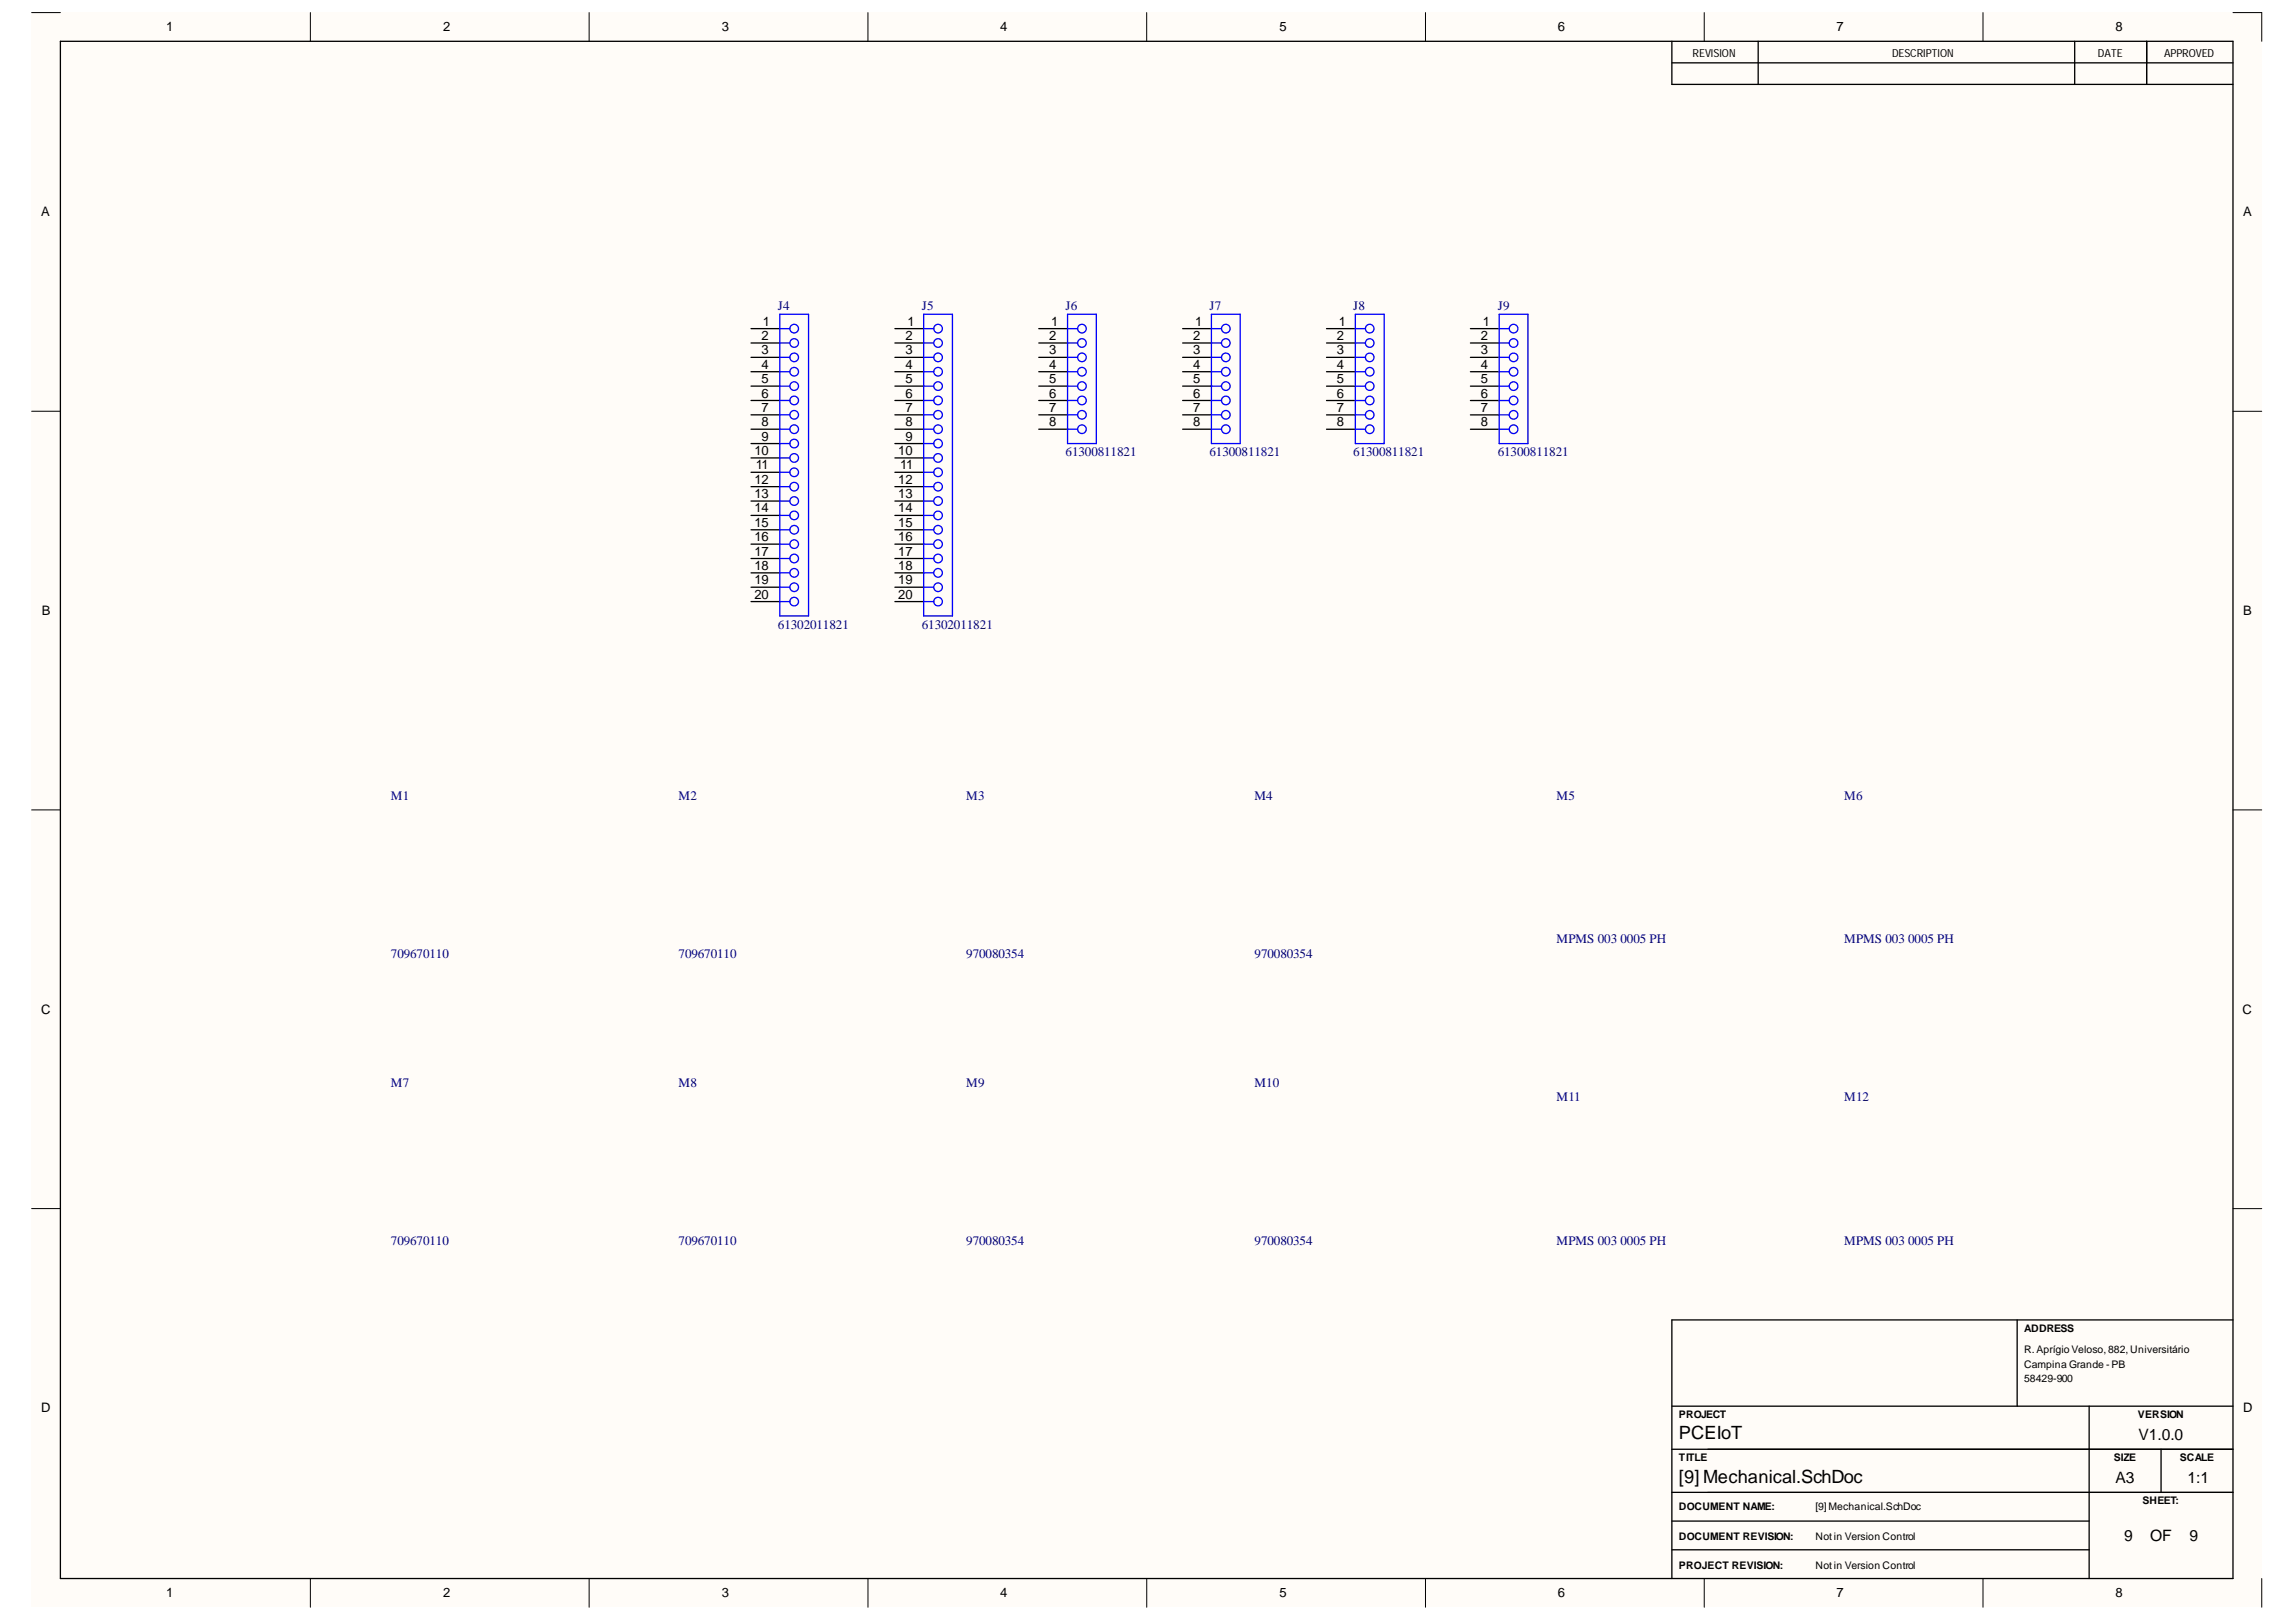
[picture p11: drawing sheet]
<svg xmlns="http://www.w3.org/2000/svg" width="297mm" height="210mm" viewBox="0 0 297 210" stroke-linecap="round" stroke-linejoin="round" font-family="sans-serif">
<defs><g id="words">
<g font-size="2.4">
<text x="217.2" y="191.9">[9] Mechanical.SchDoc</text>
<text x="217.2" y="186.3">PCEIoT</text>
</g>
<g font-size="2">
<text x="273.7" y="191.9">A3</text>
<text x="276.7" y="186.4">V1.0.0</text>
<text x="283" y="191.9">1:1</text>
<text x="274.8" y="199.4">9</text>
<text x="278.2" y="199.4">OF</text>
<text x="283.3" y="199.4">9</text>
</g>
<g font-size="1.7">
<text x="21.5" y="4.1">1</text>
<text x="57.3" y="4.1">2</text>
<text x="93.4" y="4.1">3</text>
<text x="129.4" y="4.1">4</text>
<text x="165.5" y="4.1">5</text>
<text x="201.6" y="4.1">6</text>
<text x="237.6" y="4.1">7</text>
<text x="273.7" y="4.1">8</text>
<text x="5.3" y="28">A</text>
<text x="290.2" y="28">A</text>
<text x="98.5" y="44">2</text>
<text x="98.5" y="45.9">3</text>
<text x="98.5" y="47.7">4</text>
<text x="98.7" y="42.2">1</text>
<text x="117.1" y="44">2</text>
<text x="117.1" y="45.9">3</text>
<text x="117.1" y="47.7">4</text>
<text x="117.4" y="42.2">1</text>
<text x="135.8" y="44">2</text>
<text x="135.8" y="45.9">3</text>
<text x="135.8" y="47.7">4</text>
<text x="136" y="42.2">1</text>
<text x="154.4" y="44">2</text>
<text x="154.4" y="45.9">3</text>
<text x="154.4" y="47.7">4</text>
<text x="154.6" y="42.2">1</text>
<text x="173" y="44">2</text>
<text x="173" y="45.9">3</text>
<text x="173" y="47.7">4</text>
<text x="173.2" y="42.2">1</text>
<text x="191.6" y="44">2</text>
<text x="191.6" y="45.9">3</text>
<text x="191.6" y="47.7">4</text>
<text x="191.8" y="42.2">1</text>
<text x="98.5" y="49.6">5</text>
<text x="98.5" y="51.5">6</text>
<text x="98.5" y="53.3">7</text>
<text x="117.1" y="49.6">5</text>
<text x="117.1" y="51.5">6</text>
<text x="117.1" y="53.3">7</text>
<text x="135.8" y="49.6">5</text>
<text x="135.8" y="51.5">6</text>
<text x="135.8" y="53.3">7</text>
<text x="154.4" y="49.6">5</text>
<text x="154.4" y="51.5">6</text>
<text x="154.4" y="53.3">7</text>
<text x="173" y="49.6">5</text>
<text x="173" y="51.5">6</text>
<text x="173" y="53.3">7</text>
<text x="191.6" y="49.6">5</text>
<text x="191.6" y="51.5">6</text>
<text x="191.6" y="53.3">7</text>
<text x="97.6" y="58.9">10</text>
<text x="98.5" y="55.2">8</text>
<text x="98.5" y="57">9</text>
<text x="116.2" y="58.9">10</text>
<text x="117.1" y="55.2">8</text>
<text x="117.1" y="57">9</text>
<text x="135.8" y="55.2">8</text>
<text x="154.4" y="55.2">8</text>
<text x="173" y="55.2">8</text>
<text x="191.6" y="55.2">8</text>
<text x="97.6" y="62.6">12</text>
<text x="97.6" y="64.5">13</text>
<text x="97.8" y="60.7">11</text>
<text x="116.2" y="62.6">12</text>
<text x="116.2" y="64.5">13</text>
<text x="116.5" y="60.7">11</text>
<text x="97.6" y="66.3">14</text>
<text x="97.6" y="68.2">15</text>
<text x="97.6" y="70">16</text>
<text x="97.6" y="71.9">17</text>
<text x="116.2" y="66.3">14</text>
<text x="116.2" y="68.2">15</text>
<text x="116.2" y="70">16</text>
<text x="116.2" y="71.9">17</text>
<text x="97.6" y="73.8">18</text>
<text x="97.6" y="75.6">19</text>
<text x="97.6" y="77.5">20</text>
<text x="116.2" y="73.8">18</text>
<text x="116.2" y="75.6">19</text>
<text x="116.2" y="77.5">20</text>
<text x="5.4" y="79.6">B</text>
<text x="290.2" y="79.6">B</text>
<text x="5.3" y="131.2">C</text>
<text x="290.1" y="131.2">C</text>
<text x="5.3" y="182.7">D</text>
<text x="290.2" y="182.7">D</text>
<text x="21.5" y="206.7">1</text>
<text x="57.3" y="206.7">2</text>
<text x="93.4" y="206.7">3</text>
<text x="129.4" y="206.7">4</text>
<text x="165.5" y="206.7">5</text>
<text x="201.6" y="206.7">6</text>
<text x="237.6" y="206.7">7</text>
<text x="273.7" y="206.7">8</text>
</g>
<g font-size="1.7" fill="#000080">
<text x="100.7" y="40.1">J4</text>
<text x="119.3" y="40.1">J5</text>
<text x="137.9" y="40.1">J6</text>
<text x="156.5" y="40.1">J7</text>
<text x="175.1" y="40.1">J8</text>
<text x="193.8" y="40.1">J9</text>
<text x="137.9" y="59.1">61300811821</text>
<text x="156.5" y="59.1">61300811821</text>
<text x="175.1" y="59.1">61300811821</text>
<text x="193.8" y="59.1">61300811821</text>
<text x="100.7" y="81.4">61302011821</text>
<text x="119.3" y="81.4">61302011821</text>
<text x="50.6" y="103.5">M1</text>
<text x="87.8" y="103.5">M2</text>
<text x="125" y="103.5">M3</text>
<text x="162.3" y="103.5">M4</text>
<text x="201.4" y="103.5">M5</text>
<text x="238.6" y="103.5">M6</text>
<text x="50.6" y="123.9">709670110</text>
<text x="87.8" y="123.9">709670110</text>
<text x="125" y="123.9">970080354</text>
<text x="162.3" y="123.9">970080354</text>
<text x="201.4" y="122.1">MPMS 003 0005 PH</text>
<text x="238.6" y="122.1">MPMS 003 0005 PH</text>
<text x="50.6" y="140.7">M7</text>
<text x="87.8" y="140.7">M8</text>
<text x="125" y="140.7">M9</text>
<text x="162.3" y="140.7">M10</text>
<text x="201.4" y="142.5">M11</text>
<text x="238.6" y="142.5">M12</text>
<text x="50.6" y="161.1">709670110</text>
<text x="87.8" y="161.1">709670110</text>
<text x="125" y="161.1">970080354</text>
<text x="162.3" y="161.1">970080354</text>
<text x="201.4" y="161.1">MPMS 003 0005 PH</text>
<text x="238.6" y="161.1">MPMS 003 0005 PH</text>
</g>
<g font-size="1.4">
<text x="219" y="7.4">REVISION</text>
<text x="244.8" y="7.4">DESCRIPTION</text>
<text x="271.4" y="7.4">DATE</text>
<text x="280" y="7.4">APPROVED</text>
<text x="261.9" y="172.3">ADDRESS</text>
<text x="261.9" y="178.8">58429-900</text>
<text x="261.9" y="175.1">R.Aprígio Veloso, 882, Universitário</text>
<text x="261.9" y="177">Campina Grande -PB</text>
<text x="217.2" y="183.5">PROJECT</text>
<text x="276.6" y="183.5">VERSION</text>
<text x="217.2" y="189.1">TITLE</text>
<text x="273.5" y="189.1">SIZE</text>
<text x="282" y="189.1">SCALE</text>
<text x="217.2" y="195.4">DOCUMENT NAME:</text>
<text x="234.9" y="195.4">[9] Mechanical.SchDoc</text>
<text x="277.2" y="194.6">SHEET:</text>
<text x="217.2" y="203">PROJECT REVISION:</text>
<text x="217.2" y="199.3">DOCUMENT REVISION:</text>
<text x="234.9" y="203">Not in Version Control</text>
<text x="234.9" y="199.3">Not in Version Control</text>
</g>
</g></defs>
<g fill="#fffcf8">
<path d="M4.1 1.6h288.5v206.4h-288.5z" fill-rule="evenodd"/>
<path d="M7.8 5.3h281.1v199h-281.1z" fill-rule="evenodd"/>
</g>
<g fill="none" stroke="#000" stroke-width=".13">
<path d="M4.1 1.6h3.7M40.2 1.6v3.7M76.2 1.6v3.7M112.3 1.6v3.7M148.3 1.6v3.7M184.4 1.6v3.7M220.5 1.6v3.7M256.5 1.6v3.7M277.7 8.1v2.8M288.9 1.6h3.7v3.7M4.1 53.2h3.7M288.9 53.2h3.7"/>
<path d="M4.1 104.8h3.7M288.9 104.8h3.7M4.1 156.4h3.7M288.9 156.4h3.7M220.9 193.1h68M40.2 204.3v3.7M76.2 204.3v3.7M112.3 204.3v3.7M148.4 204.3v3.7M184.4 204.3v3.7M220.5 204.3v3.7M256.5 204.3v3.7"/>
<path d="M292.6 204.3v3.7"/>
</g>
<g fill="none" stroke="#000" stroke-width=".17">
<path d="M7.8 5.3h281.1v199h-281.1zM216.3 5.3v5.6h72.6M216.3 8.1h72.6M227.5 5.3v5.6M268.4 5.3v5.6M277.7 5.3v5.6M97.2 44.4h3.7M97.2 42.5h3.7M97.2 46.2h3.7M97.2 48.1h3.7M97.2 50h3.7M97.2 51.8h3.7"/>
<path d="M97.2 53.7h3.7M97.2 55.5h3.7M97.2 57.4h3.7M97.2 59.3h3.7M115.8 44.4h3.7M115.8 42.5h3.7M115.8 46.2h3.7M115.8 48.1h3.7M115.8 50h3.7M115.8 51.8h3.7M115.8 53.7h3.7M115.8 55.5h3.7"/>
<path d="M115.8 57.4h3.7M115.8 59.3h3.7M134.4 44.4h3.7M134.4 42.5h3.7M134.4 46.2h3.7M134.4 48.1h3.7M134.4 50h3.7M134.4 51.8h3.7M134.4 53.7h3.7M134.4 55.5h3.7M153 44.4h3.7M153 42.5h3.7"/>
<path d="M153 46.2h3.7M153 48.1h3.7M153 50h3.7M153 51.8h3.7M153 53.7h3.7M153 55.5h3.7M171.6 44.4h3.7M171.6 42.5h3.7M171.6 46.2h3.7M171.6 48.1h3.7M171.6 50h3.7M171.6 53.7h3.7"/>
<path d="M171.6 55.5h3.7M171.6 51.8h3.7M190.2 44.4h3.8M190.2 42.5h3.8M190.2 46.2h3.8M190.2 48.1h3.8M190.2 50h3.8M190.2 53.7h3.8M190.2 55.5h3.8M190.2 51.8h3.8M97.2 61.1h3.7M97.2 63h3.7"/>
<path d="M97.2 64.8h3.7M97.2 66.7h3.7M97.2 68.6h3.7M97.2 70.4h3.7M97.2 72.3h3.7M97.2 74.1h3.7M97.2 76h3.7M97.2 77.9h3.7M115.8 61.1h3.7M115.8 63h3.7M115.8 64.8h3.7M115.8 66.7h3.7"/>
<path d="M115.8 68.6h3.7M115.8 70.4h3.7M115.8 72.3h3.7M115.8 74.1h3.7M115.8 76h3.7M115.8 77.9h3.7M261 170.8v11.2M288.9 170.8h-72.6v33.5M216.3 182h72.6M216.3 187.5h72.6M216.3 193.1h72.6M216.3 196.8h54"/>
<path d="M270.3 182v22.3M279.6 187.5v5.6M216.3 200.6h54"/>
</g>
<g fill="none" stroke="#00f" stroke-width=".17">
<path d="M100.9 44.4h1.3M100.9 42.5h1.3M100.9 48.1h1.3M100.9 46.2h1.3M100.9 51.8h1.3M100.9 50h1.3M100.9 55.5h1.3M100.9 53.7h1.3M100.9 59.3h1.3M100.9 57.4h1.3M100.9 40.7h3.7v39h-3.7zM119.5 44.4h1.3"/>
<path d="M119.5 42.5h1.3M119.5 48.1h1.3M119.5 46.2h1.3M119.5 51.8h1.3M119.5 50h1.3M119.5 55.5h1.3M119.5 53.7h1.3M119.5 59.3h1.3M119.5 57.4h1.3M119.5 40.7h3.7v39h-3.7zM138.1 44.4h1.3M138.1 42.5h1.3"/>
<path d="M138.1 48.1h1.3M138.1 46.2h1.3M138.1 51.8h1.3M138.1 50h1.3M138.1 55.5h1.3M138.1 53.7h1.3M138.1 40.7h3.7v16.7h-3.7zM156.7 44.4h1.3M156.7 42.5h1.3M156.7 48.1h1.3M156.7 46.2h1.3M156.7 51.8h1.3"/>
<path d="M156.7 50h1.3M156.7 55.5h1.3M156.7 53.7h1.3M156.7 40.7h3.7v16.7h-3.7zM175.3 44.4h1.3M175.3 42.5h1.3M175.3 48.1h1.3M175.3 46.2h1.3M175.3 50h1.3M175.3 55.5h1.3M175.3 53.7h1.3M175.3 40.7h3.8v16.7h-3.8z"/>
<path d="M175.3 51.8h1.3M194 44.4h1.3M194 42.5h1.3M194 48.1h1.3M194 46.2h1.3M194 50h1.3M194 55.5h1.3M194 53.7h1.3M194 40.7h3.7v16.7h-3.7zM194 51.8h1.3M100.9 63h1.3M100.9 61.1h1.3"/>
<path d="M100.9 66.7h1.3M100.9 64.8h1.3M100.9 70.4h1.3M100.9 68.6h1.3M100.9 74.1h1.3M100.9 72.3h1.3M100.9 77.9h1.3M100.9 76h1.3M119.5 63h1.3M119.5 61.1h1.3M119.5 66.7h1.3M119.5 64.8h1.3"/>
<path d="M119.5 70.4h1.3M119.5 68.6h1.3M119.5 74.1h1.3M119.5 72.3h1.3M119.5 77.9h1.3M119.5 76h1.3"/>
<circle cx="102.7" cy="59.3" r=".56"/>
<circle cx="102.7" cy="51.8" r=".56"/>
<circle cx="102.7" cy="46.2" r=".56"/>
<circle cx="102.7" cy="53.7" r=".56"/>
<circle cx="102.7" cy="48.1" r=".56"/>
<circle cx="102.7" cy="50" r=".56"/>
<circle cx="102.7" cy="44.4" r=".56"/>
<circle cx="102.7" cy="42.5" r=".56"/>
<circle cx="102.7" cy="57.4" r=".56"/>
<circle cx="102.7" cy="55.5" r=".56"/>
<circle cx="121.4" cy="59.3" r=".56"/>
<circle cx="121.4" cy="51.8" r=".56"/>
<circle cx="121.4" cy="46.2" r=".56"/>
<circle cx="121.4" cy="53.7" r=".56"/>
<circle cx="121.4" cy="48.1" r=".56"/>
<circle cx="121.4" cy="50" r=".56"/>
<circle cx="121.4" cy="44.4" r=".56"/>
<circle cx="121.4" cy="42.5" r=".56"/>
<circle cx="121.4" cy="55.5" r=".56"/>
<circle cx="121.4" cy="57.4" r=".56"/>
<circle cx="140" cy="51.8" r=".56"/>
<circle cx="140" cy="46.2" r=".56"/>
<circle cx="140" cy="53.7" r=".56"/>
<circle cx="140" cy="48.1" r=".56"/>
<circle cx="140" cy="50" r=".56"/>
<circle cx="140" cy="44.4" r=".56"/>
<circle cx="140" cy="42.5" r=".56"/>
<circle cx="140" cy="55.5" r=".56"/>
<circle cx="158.6" cy="51.8" r=".56"/>
<circle cx="158.6" cy="46.2" r=".56"/>
<circle cx="158.6" cy="53.7" r=".56"/>
<circle cx="158.6" cy="48.1" r=".56"/>
<circle cx="158.6" cy="50" r=".56"/>
<circle cx="158.6" cy="44.4" r=".56"/>
<circle cx="158.6" cy="42.5" r=".56"/>
<circle cx="158.6" cy="55.5" r=".56"/>
<circle cx="177.2" cy="51.8" r=".56"/>
<circle cx="177.2" cy="46.3" r=".56"/>
<circle cx="177.2" cy="53.7" r=".56"/>
<circle cx="177.2" cy="48.1" r=".56"/>
<circle cx="177.2" cy="50" r=".56"/>
<circle cx="177.2" cy="44.4" r=".56"/>
<circle cx="177.2" cy="42.5" r=".56"/>
<circle cx="177.2" cy="55.5" r=".56"/>
<circle cx="195.8" cy="46.3" r=".56"/>
<circle cx="195.8" cy="51.8" r=".56"/>
<circle cx="195.8" cy="53.7" r=".56"/>
<circle cx="195.8" cy="48.1" r=".56"/>
<circle cx="195.8" cy="50" r=".56"/>
<circle cx="195.8" cy="44.4" r=".56"/>
<circle cx="195.8" cy="42.5" r=".56"/>
<circle cx="195.8" cy="55.5" r=".56"/>
<circle cx="102.7" cy="70.4" r=".56"/>
<circle cx="102.7" cy="61.1" r=".56"/>
<circle cx="102.7" cy="66.7" r=".56"/>
<circle cx="102.7" cy="76" r=".56"/>
<circle cx="102.7" cy="68.6" r=".56"/>
<circle cx="102.7" cy="63" r=".56"/>
<circle cx="102.7" cy="77.9" r=".56"/>
<circle cx="102.7" cy="64.8" r=".56"/>
<circle cx="102.7" cy="74.1" r=".56"/>
<circle cx="102.7" cy="72.3" r=".56"/>
<circle cx="121.4" cy="70.4" r=".56"/>
<circle cx="121.4" cy="66.7" r=".56"/>
<circle cx="121.4" cy="61.1" r=".56"/>
<circle cx="121.4" cy="76" r=".56"/>
<circle cx="121.4" cy="63" r=".56"/>
<circle cx="121.4" cy="68.6" r=".56"/>
<circle cx="121.4" cy="77.9" r=".56"/>
<circle cx="121.4" cy="64.8" r=".56"/>
<circle cx="121.4" cy="74.1" r=".56"/>
<circle cx="121.4" cy="72.3" r=".56"/>
</g>
<use href="#words"/>
</svg>
